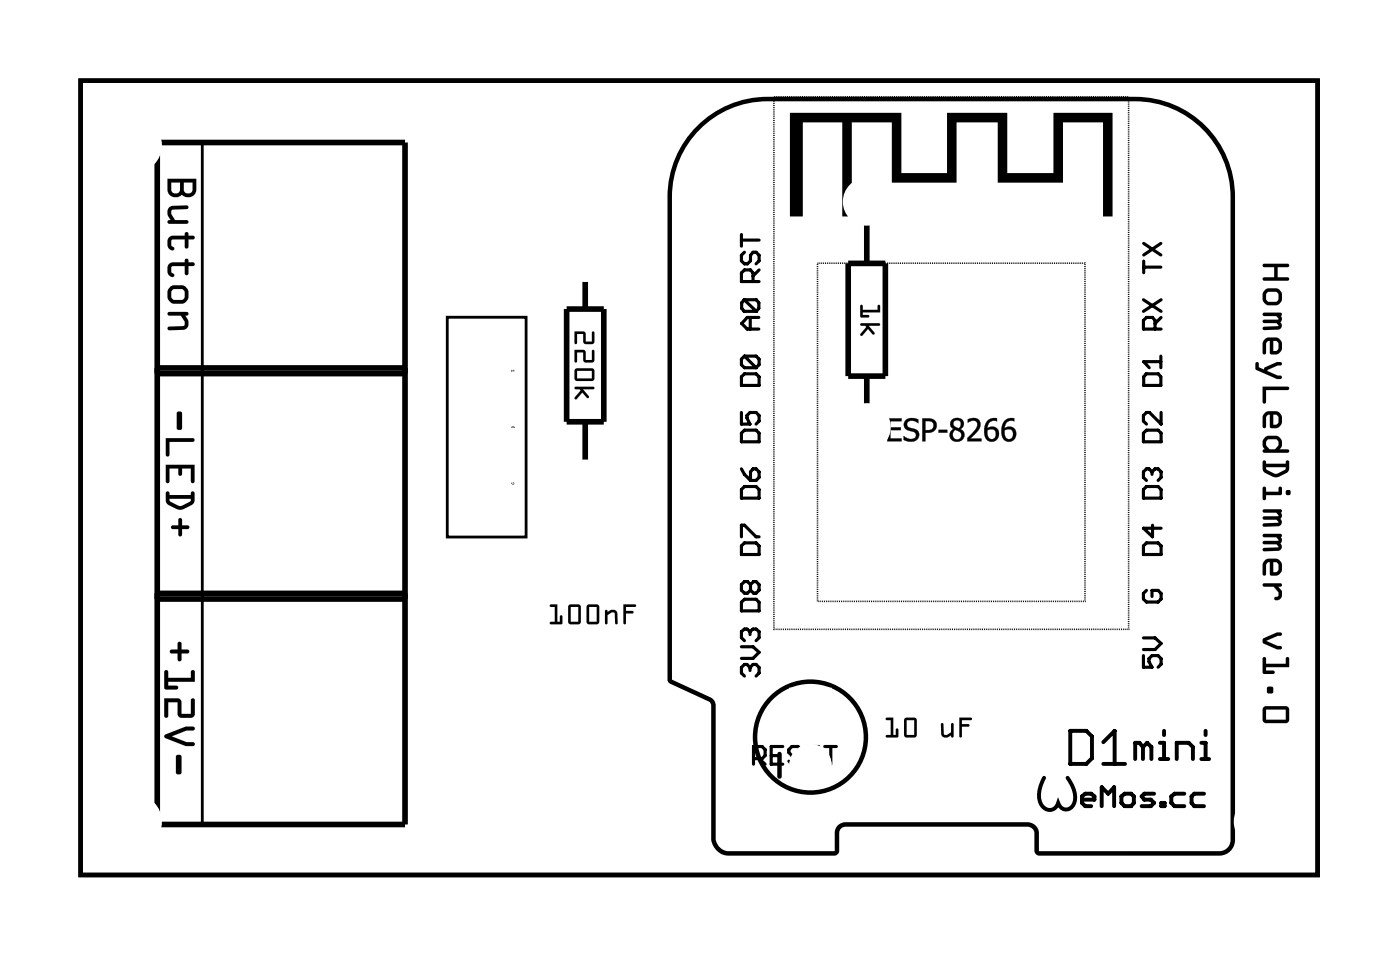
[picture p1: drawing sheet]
<svg xmlns="http://www.w3.org/2000/svg" width="63mm" height="43mm" viewBox="0 0 63 43" stroke-linecap="round" stroke-linejoin="round" font-family="sans-serif">
<g fill="none" stroke="#000" stroke-width=".2">
<path d="M3.6 3.6h55.8v35.8h-55.8zM35.2 34v1"/>
<circle cx="36.6" cy="33.2" r="2.5"/>
</g>
<g fill="#000">
<path d="M23.1 16.7h.1l-.1 .1zM35.6 5.1h5.1v2.7h2v-2.7h2.7v2.7h2.1v-2.7h2.7v4.7h-.4v-4.3h-1.9v2.7h-2.9v-2.7h-1.9v2.7h-2.9v-2.7h-1.8v4.3h-.4v-4.3h-1.8v4.3h-.6zM23.1 21.7l.1 .1z"/>
<path d="M3.6 3.6h55.8v35.8h-55.8zM3.6 3.6v35.8h55.8v-35.8z"/>
<path d="M7.6 8.1h1.3v.5a.37 .37 0 0 1-.3 .3 .37 .37 0 0 1-.4-.1l-.3 .1a.34 .34 0 0 1-.3-.3zM7.7 8.2v.4a.2 .2 0 0 0 .2 .1 .2 .2 0 0 0 .2-.1v-.4zM8.3 8.2v.4a.2 .2 0 0 0 .2 .1 .2 .2 0 0 0 .2-.1v-.4zM7.6 9.4l.2-.1h.7l-.1 .1h-.6l-.1 .1 .2 .4h.5l.1 .2h-.9v-.2h.1l-.1-.3zM7.6 10.7l.7-.1 .1-.1 .1 .1 .3 .1-.1 .1h-.2v.4h-.1h-.1v-.4h-.5l-.1 .2 .2 .2-.1 .1a.33 .33 0 0 1-.3-.2 .33 .33 0 0 1 .1-.4zM7.6 11.9l.7-.1 .1-.1 .1 .1 .3 .1-.1 .1h-.2v.4h-.1h-.1v-.4h-.5l-.1 .2 .2 .2-.1 .1a.33 .33 0 0 1-.3-.2 .33 .33 0 0 1 .1-.4zM7.6 13.3a.47 .47 0 0 1 .9 0 .47 .47 0 0 1-.9 0zM7.8 13.1l-.1 .3 .1 .1h.5v-.3v-.1zM7.6 14.1h.9v.1h-.1a.36 .36 0 0 1 .1 .4 .36 .36 0 0 1-.2 .3h-.7v-.2h.7v-.1l-.1-.4h-.6z"/>
<path d="M7.6 8.1h1.3v.5a.37 .37 0 0 1-.3 .3 .37 .37 0 0 1-.4-.1l-.3 .1a.34 .34 0 0 1-.3-.3zM7.6 8.1v.5a.38 .38 0 0 0 .2 .3 .38 .38 0 0 0 .4-.1 .38 .38 0 0 0 .4 .1 .38 .38 0 0 0 .3-.3v-.5zM7.7 8.2v.4a.2 .2 0 0 0 .2 .1 .2 .2 0 0 0 .2-.1v-.4zM7.7 8.2h.4v.4a.2 .2 0 0 1-.2 .1 .2 .2 0 0 1-.2-.1zM8.3 8.2v.4a.2 .2 0 0 0 .2 .1 .2 .2 0 0 0 .2-.1v-.4zM8.3 8.2h.4v.4a.2 .2 0 0 1-.2 .1 .2 .2 0 0 1-.2-.1zM7.6 9.4l.2-.1h.7v.1l-.7 .1-.1 .1 .2 .3h.5l.1 .2h-.9v-.2h.1l-.1-.3zM7.6 9.4v.2l.1 .3h-.1v.2h.9l-.1-.2h-.5l-.2-.4 .1-.1h.6l.1-.1h-.7zM7.6 10.7l.7-.1 .1-.1 .1 .1 .3 .1-.1 .1h-.2v.4h-.1h-.1v-.4h-.5l-.1 .2 .2 .2-.1 .1a.21 .21 0 0 1-.2-.3zM7.6 10.7a.36 .36 0 0 0 .2 .6l.1-.1-.2-.1 .1-.3h.5v.4h.1h.1v-.4h.2l.1-.1-.3-.1-.1-.1-.1 .1zM7.6 11.9l.7-.1 .1-.1 .1 .1 .3 .1-.1 .1h-.2v.4h-.1h-.1v-.4h-.5l-.1 .2 .2 .2-.1 .1a.21 .21 0 0 1-.2-.3zM7.6 11.9a.36 .36 0 0 0 .2 .6l.1-.1-.2-.1 .1-.3h.5v.4h.1h.1v-.4h.2l.1-.1-.3-.1-.1-.1-.1 .1zM7.6 13.3a.47 .47 0 0 1 .9 0 .47 .47 0 0 1-.9 0zM7.6 13.3a.47 .47 0 0 0 .9 0 .47 .47 0 0 0-.9 0zM7.8 13.1l-.1 .3 .1 .1h.5v-.3v-.1zM7.8 13.1h.5v.1v.3h-.5l-.1-.1zM7.6 14.1h.9v.1h-.1a.37 .37 0 0 1-.1 .7h-.7v-.2h.7v-.2l-.1-.3h-.6zM7.6 14.1v.1h.6l.1 .3v.2h-.7v.2h.7a.3 .3 0 0 0 .2-.5l-.1-.2h.1l-.1-.1z"/>
<path d="M8 18.6h.2v.7l-.1 .1-.1-.1zM7.5 19.7h1.2l.1 .1-.1 .1h-1.1v.6v.1l-.1-.1zM7.5 20.9h1.3v.8h-.2v-.6h-.4v.3h-.1h-.1v-.3h-.4v.6l-.1 .1zM7.5 22.2h.1v.1h1v-.1h.1v.5a.76 .76 0 0 1-1.1 .1l-.1-.2zM7.6 22.5l.1 .1 .4 .2 .5-.3zM7.7 23.7h.3v-.3l.1-.1 .1 .1v.3h.3v.1h-.3v.3l-.1 .1-.1-.1v-.3h-.2z"/>
<path d="M8 18.6h.2v.7l-.1 .1-.1-.1zM8 18.6v.7l.1 .1 .1-.1v-.7zM7.5 19.7h1.2l.1 .1-.1 .1h-1.1v.6v.1l-.1-.1zM7.5 19.7v.8l.1 .1v-.1v-.6h1.1l.1-.1-.1-.1zM7.5 20.9h1.3v.8h-.2v-.6h-.4v.3h-.1h-.1v-.3h-.4v.6l-.1 .1zM7.5 20.9v.9l.1-.1v-.6h.4l.1 .3h.1v-.3h.4v.6h.2v-.8zM7.5 22.2h.1v.1h1v-.1h.1l.1 .4-.5 .3-.3 .1-.5-.3zM7.5 22.2v.5l.5 .3 .3-.1 .5-.3-.1-.4h-.1v.1h-1v-.1zM7.6 22.5l.1 .1 .4 .2 .5-.3zM7.6 22.5h1l-.5 .3-.4-.2zM7.7 23.7h.3v-.3l.1-.1 .1 .1v.3h.3v.1h-.3v.3l-.1 .1-.1-.1v-.3h-.2zM8.1 23.4l-.1 .3h-.2l-.1 .1h.1h.2l.1 .3v.1l.1-.1v-.3h.3v-.1h-.3v-.3z"/>
<path d="M23.1 16.7h.1l-.1 .1zM23.1 16.7v.1l.1-.1z"/>
<path d="M23.1 19.2l.1 .1zM23.1 19.2l.1 .1z"/>
<path d="M23.1 19.2l.1 .1zM23.1 19.2l.1 .1zM23.1 19.2l.1 .1zM23.1 19.2l.1 .1z"/>
<path d="M25.9 14.9l.5 .1v.4h.3v-.4l.1-.1v.5l-.4 .1-.1-.4h-.3v.4h-.1zM25.9 15.8h.5v.4h.3v-.4h.1v.5h-.4l-.1-.4h-.3v.4h-.1zM25.9 16.6h.8l.1 .5-.1 .1h-.7l-.1-.1zM26 16.7v.4h.7v-.4zM25.9 17.4l.9 .1h-.5l.3 .4h-.1l-.2-.2-.3 .3-.1-.1 .3-.3-.3-.1z"/>
<path d="M25.9 14.9l.5 .1v.4h.3v-.4l.1-.1v.5l-.4 .1-.1-.4h-.3v.4h-.1zM25.9 14.9v.6h.1v-.4h.3l.1 .4 .4-.1v-.5l-.1 .1v.4h-.3v-.4zM25.9 15.8h.5v.4h.3v-.4h.1v.5h-.4l-.1-.4h-.3v.4h-.1zM25.9 15.8v.5h.1v-.4h.3l.1 .4h.4v-.5h-.1v.4h-.3v-.4zM25.9 16.6h.8l.1 .5-.1 .1h-.7l-.1-.1zM25.9 16.6v.5l.1 .1h.7l.1-.1-.1-.5zM26 16.7v.4h.7v-.4zM26 16.7h.7v.4h-.7zM25.9 17.4l.9 .1h-.5l.3 .4h-.1l-.2-.2-.3 .3-.1-.1 .3-.3-.3-.1zM25.9 17.4v.1l.3 .1-.3 .3 .1 .1 .3-.3 .2 .2 .1-.1-.3-.3h.5z"/>
<path d="M38.8 13.8h.1v.2h.7v-.2l.1-.1v.4h-.8v.1h.3v.1h-.4zM38.8 14.6h.9l-.5 .1 .3 .3-.1 .1-.2-.3-.3 .3h-.1l.3-.4h-.3z"/>
<path d="M38.8 13.8h.1v.2h.7v-.2l.1-.1v.4h-.8v.1h.3v.1h-.4zM38.8 13.8v.5h.4v-.1h-.3v-.1h.8v-.4l-.1 .1v.2h-.7v-.2zM38.8 14.6h.9l-.5 .1 .3 .3-.1 .1-.2-.3-.3 .3h-.1l.3-.4h-.3zM38.8 14.6v.1h.3l-.3 .3 .1 .1 .3-.3 .2 .3v-.1l-.2-.3 .5-.1z"/>
<path d="M40 18.9h.7v.1h-.5v.3h.4v.1h-.4v.4h.5v.1h-.7zM40 18.9v1h.7v-.1h-.5v-.4h.4v-.1h-.4v-.3h.5v-.1zM40.9 18.9h.1a.27 .27 0 0 1 .3-.1 .27 .27 0 0 1 .1 .3 .23 .23 0 0 0-.3-.2 .23 .23 0 0 0-.1 .4 .35 .35 0 0 1 .4 .3 .35 .35 0 0 1-.3 .4 .35 .35 0 0 1-.3-.4 .27 .27 0 0 0 .3 .2 .27 .27 0 0 0 .2-.3l-.3-.1a.28 .28 0 0 1-.1-.5zM40.9 18.9l-.1 .2v.2l.4 .2a.16 .16 0 0 1 .1 .1 .16 .16 0 0 1-.1 .2l-.4-.1v.1l.1 .1 .5-.1a.29 .29 0 0 0-.1-.5h-.1a.22 .22 0 0 1-.3-.2 .22 .22 0 0 1 .4-.1l.1 .1v-.2h-.1zM41.6 18.9h.5a.31 .31 0 0 1 .1 .5l-.5 .1v.4h-.1zM41.6 18.9v1h.1v-.4l.5-.1a.31 .31 0 0 0 0-.4 .31 .31 0 0 0-.3-.1zM41.7 19v.4l.4-.1-.1-.3zM41.7 19a.25 .25 0 0 1 .4 .2 .25 .25 0 0 1-.4 .2zM42.3 19.4h.4v.1h-.4zM42.3 19.4v.1h.4v-.1zM43 19v.2l.2 .1a.18 .18 0 0 0 .1-.3 .18 .18 0 0 0-.3 0zM43 19.1a.18 .18 0 0 1 .3 0 .18 .18 0 0 1-.3 0zM43 19.6a.2 .2 0 0 0 .4 0 .2 .2 0 0 0-.4 0zM43 19.6a.2 .2 0 0 1 .4 0 .2 .2 0 0 1-.4 0zM42.9 18.9a.3 .3 0 0 1 .5 0 .3 .3 0 0 1-.1 .4 .31 .31 0 0 1 .2 .5 .31 .31 0 0 1-.5 .1l-.1-.1a.29 .29 0 0 1 .1-.5l-.1-.1zM43 18.9a.28 .28 0 0 0 0 .4 .3 .3 0 0 0-.1 .5 .3 .3 0 0 0 .5 0 .3 .3 0 0 0-.1-.5 .28 .28 0 0 0 .1-.4 .28 .28 0 0 0-.4 0zM43.6 18.9a.34 .34 0 0 1 .5 0 .34 .34 0 0 1 .1 .4l-.4 .5h.5v.1h-.7a.34 .34 0 0 1 .3-.4 .35 .35 0 0 0 .1-.5l-.4 .1zM43.7 18.9v.1a.23 .23 0 0 1 .3 0 .23 .23 0 0 1 0 .3l-.4 .4v.2h.7v-.1h-.6l.3-.2a.37 .37 0 0 0 .2-.5 .37 .37 0 0 0-.5-.2zM44.6 18.9l.3-.1 .1 .2a.3 .3 0 0 0-.5 .3 .33 .33 0 0 1 .5 0 .33 .33 0 0 1 0 .5 .32 .32 0 0 1-.5 0 .75 .75 0 0 1 .1-.9zM44.5 19a.51 .51 0 0 0-.1 .5 .51 .51 0 0 0 .4 .4 .36 .36 0 0 0 .1-.6l-.2-.1-.2 .1a.31 .31 0 0 1 .5-.3v-.1l-.1-.1zM44.5 19.4a.21 .21 0 0 0 .1 .3 .21 .21 0 0 0 .3-.2l-.1-.1zM44.5 19.5a.21 .21 0 0 1 .4 0 .21 .21 0 0 1-.4 0zM45.3 18.9l.4-.1v.2a.3 .3 0 0 0-.4 .3 .33 .33 0 0 1 .5 0 .33 .33 0 0 1-.1 .5 .32 .32 0 0 1-.4 0 .75 .75 0 0 1 0-.9zM45.3 19a.51 .51 0 0 0-.2 .5 .51 .51 0 0 0 .5 .4 .36 .36 0 0 0 .1-.6l-.2-.1-.2 .1a.31 .31 0 0 1 .4-.3v-.1l-.1-.1zM45.3 19.4a.21 .21 0 0 0 .1 .3 .21 .21 0 0 0 .3-.2l-.1-.1zM45.3 19.5a.21 .21 0 0 1 .4 0 .21 .21 0 0 1-.4 0z"/>
<path d="M40 18.9h.7v.1h-.5v.3h.4v.1h-.4v.4h.5v.1h-.7zM40.9 18.9h.4h.1v.2a.24 .24 0 0 0-.3-.2 .24 .24 0 0 0-.1 .4 .34 .34 0 0 1 .4 .4 .34 .34 0 0 1-.5 .2l-.1-.1v-.1a.28 .28 0 0 0 .3 .1 .28 .28 0 0 0 .2-.3l-.3-.1a.27 .27 0 0 1-.1-.5zM41.6 18.9h.3a.35 .35 0 0 1 .3 .4 .35 .35 0 0 1-.5 .2v.4h-.1zM41.7 19v.4a.24 .24 0 0 0 .4-.2 .24 .24 0 0 0-.4-.2zM42.3 19.4h.4v.1h-.4zM43 19.1a.17 .17 0 0 0 .3 0 .17 .17 0 0 0-.3 0zM43 19.6a.2 .2 0 0 0 .4 0 .2 .2 0 0 0-.4 0zM42.9 18.9a.29 .29 0 0 1 .5 0 .29 .29 0 0 1-.1 .4 .31 .31 0 0 1 .1 .5 .31 .31 0 0 1-.5 0 .31 .31 0 0 1 .1-.5l-.1-.1zM43.7 18.9a.37 .37 0 0 1 .5 .2 .37 .37 0 0 1-.2 .5l-.2 .2h.5v.1h-.7v-.2l.2-.1a.43 .43 0 0 0 .2-.6h-.3zM44.6 18.9l.3-.1 .1 .2a.31 .31 0 0 0-.5 .3 .33 .33 0 0 1 .5 .1 .33 .33 0 0 1-.2 .5 .33 .33 0 0 1-.4-.3v-.4zM44.5 19.4a.22 .22 0 0 0 0 .3 .22 .22 0 0 0 .3 0 .22 .22 0 0 0 .1-.3l-.2-.1zM45.3 18.9l.4-.1v.2a.31 .31 0 0 0-.4 .3 .33 .33 0 0 1 .5 .1 .33 .33 0 0 1-.2 .5 .33 .33 0 0 1-.4-.3v-.4zM45.3 19.4a.22 .22 0 0 0 0 .3 .22 .22 0 0 0 .3 0 .22 .22 0 0 0 .1-.3l-.2-.1z"/>
<path d="M31.8 5.6a4.3 4.3 0 0 1 2.8-1h16.6a4.3 4.3 0 0 1 4.3 4.3v29l-.1 .2-.1 .2-.3 .1h-8.1l-.1-1.1-.2-.2h-.3h-8.2l-.4 .2-.1 1.1h-4.7l-.3-.1-.2-.2-.1-.3v-6.2l-.2-.2-1.8-.8v-21.7a4.3 4.3 0 0 1 1.5-3.3zM31.2 6a4.5 4.5 0 0 0-1.1 2.9v21.7l.1 .2 1.9 .9v6.2a.83 .83 0 0 0 .8 .7h4.7l.3-.2v-1l.2-.1h8.2l.3 .1 .1 1 .2 .2h8.1a.71 .71 0 0 0 .7-.7v-29a4.5 4.5 0 0 0-4.5-4.5h-16.6a4.5 4.5 0 0 0-3.4 1.6z"/>
<path d="M57 11.9h1.1v.1h-.5v.5h.5v.1h-1.1v-.1h.5v-.5h-.5zM57 13.4a.44 .44 0 0 1 .8 0 .44 .44 0 0 1-.8 0zM57.2 13.2l-.1 .3 .1 .1h.4v-.4zM57 14.1h.8v.7l-.8 .1v-.2h.7l-.1-.1-.6-.1v-.1h.7l-.1-.2h-.6zM57.1 15.3l.1-.1 .5 .1 .1 .2v.3l-.2 .2h-.3v-.6h-.1l-.1 .1v.4l-.1 .1v-.5zM57.4 15.4v.4h.2l.1-.3zM56.6 16.3l.2 .1v.2l.2 .1 .1-.1 .5-.3h.2v.2l-.6 .2 .6 .2v.1l-.2 .1-.9-.4zM56.9 17.4h1.2v.1v.1h-1v.5l-.1 .1-.1-.1zM57.1 18.6l.1-.1 .5 .1 .1 .2v.3l-.2 .2h-.3v-.6h-.1l-.1 .1v.4l-.1 .1v-.5zM57.4 18.7v.4h.2l.1-.3zM57.1 19.7l.1-.1 .5 .1 .1 .2-.1 .4h.4v.1h-1.1v-.1h.1l-.1-.4zM57.2 19.8l-.1 .3 .2 .1h.2l.2-.1-.1-.3zM57 20.8h.1v.1h.9l.1-.1v.4a.7 .7 0 0 1-1 .1l-.1-.1zM57.1 21.1v.1l.4 .2 .5-.3zM57 22h.1v.2h.6v-.2l.1-.1v.4h-.7v.2h-.1zM58 22.2a.12 .12 0 0 1 .2 0 .12 .12 0 0 1-.2 0zM57 23h.8v.7h-.8v-.1l.7-.1-.1-.1h-.6v-.1l.7-.1-.1-.1h-.6zM57 24.1h.8v.7h-.8v-.1l.7-.1-.1-.1h-.6v-.1l.7-.1-.1-.1h-.6zM57.1 25.3l.1-.1h.5l.1 .3v.3l-.2 .1h-.3v-.6h-.1l-.1 .1v.5h-.1v-.5zM57.4 25.3v.5h.2l.1-.4zM57 26.3h.8v.1h-.1l.1 .2a.29 .29 0 0 1 0 .3 .29 .29 0 0 1-.3 .1v-.1h.1l.1-.2-.3-.3h-.4zM57 28.8l.6-.3h.2v.2l-.7 .2 .7 .2v.1l-.2 .1-.6-.3zM57 29.6l.1 .1v.2h.9v-.2l.1-.1v.5h-1v.1h.3l.1 .1-.5 .1zM57.2 31h.2v.2h-.2zM57 31.9l1.1-.1v.2v.5l-.1 .1h-1l-.1-.2zM57.1 32v.4h.9v-.4z"/>
<path d="M57 11.9h1.1v.1h-.5v.5h.5v.1h-1.1v-.1h.5v-.5h-.5zM57 11.9v.1h.5v.5h-.5v.1h1.1v-.1h-.5v-.5h.5v-.1zM57 13.4a.44 .44 0 0 1 .8 0 .44 .44 0 0 1-.8 0zM57 13.4a.44 .44 0 0 0 .8 0 .44 .44 0 0 0-.8 0zM57.2 13.2l-.1 .3 .1 .1h.4v-.4zM57.2 13.2h.4v.4h-.4l-.1-.1zM57 14.1h.8v.3l-.1 .1a.19 .19 0 0 1 .1 .2 .19 .19 0 0 1-.2 .2h-.6v-.2h.7l-.1-.1-.6-.1v-.1h.7l-.1-.2h-.6zM57 14.1v.1h.6l.1 .2h-.7v.2h.6l.1 .1h-.7v.2h.6a.19 .19 0 0 0 .2-.2 .19 .19 0 0 0-.1-.2l.1-.1v-.3zM57.1 15.3l.1-.1 .5 .1 .1 .2v.3l-.2 .2h-.3v-.6h-.1l-.1 .1v.4l-.1 .1-.1-.5zM57.1 15.3l-.1 .2v.5l.1-.1v-.4l.1-.1h.1v.6h.3l.2-.2v-.3l-.1-.2-.5-.1zM57.4 15.4v.4h.2l.1-.3zM57.4 15.4l.3 .1-.1 .3h-.2zM56.6 16.3l.2 .1v.2l.2 .1 .1-.1 .5-.3h.2v.2l-.6 .2 .6 .2v.1l-.2 .1-.9-.4zM56.6 16.3l.1 .4 .9 .4 .2-.1v-.1l-.6-.2 .6-.2v-.2h-.2l-.5 .3-.1 .1-.2-.1v-.2zM56.9 17.4h1.2l.1 .1-.1 .1h-1v.5l-.1 .1-.1-.1zM56.9 17.4l.1 .7v.1l.1-.1v-.5h1v-.1v-.1zM57.1 18.6l.1-.1 .5 .1 .1 .2v.3l-.2 .2h-.3v-.6h-.1l-.1 .1v.4l-.1 .1-.1-.5zM57.1 18.6l-.1 .2v.5l.1-.1v-.4l.1-.1h.1v.6h.3l.2-.2v-.3l-.1-.2-.5-.1zM57.4 18.7v.4h.2l.1-.3zM57.4 18.7l.3 .1-.1 .3h-.2zM57.1 19.7l.1-.1 .5 .1 .1 .2-.1 .4h.4v.1h-1.1v-.1l.1-.1-.2-.3zM57.1 19.7l-.1 .2 .1 .4h-.1v.1h1.1v-.1h-.4l.1-.4-.1-.2-.5-.1zM57.2 19.8l-.1 .3 .2 .1h.2l.2-.1-.1-.3zM57.2 19.8h.4l.1 .3-.2 .1h-.2l-.2-.1zM57 20.8h.1v.1h.9l.1-.1v.4l-.4 .3h-.2l-.5-.3zM57 20.8v.4l.5 .3h.2l.4-.3v-.4l-.1 .1h-.9v-.1zM57.1 21.1v.1l.4 .2 .5-.3zM57.1 21.1h.9l-.5 .3-.4-.2zM57 22h.1v.2h.6v-.2l.1-.1v.4h-.7v.2h-.1zM57 22v.5h.1v-.2h.7v-.4l-.1 .1v.2h-.6v-.2zM58 22.2a.12 .12 0 0 1 .2 0 .12 .12 0 0 1-.2 0zM58 22.2a.12 .12 0 0 0 .2 0 .12 .12 0 0 0-.2 0zM57 23h.8v.2l-.1 .2a.19 .19 0 0 1 .1 .2 .19 .19 0 0 1-.2 .1h-.6v-.1l.7-.1-.1-.1h-.6v-.1l.7-.1-.1-.1h-.6zM57 23v.1h.6l.1 .1-.7 .1v.1h.6l.1 .1-.7 .1v.1h.6a.19 .19 0 0 0 .2-.1 .19 .19 0 0 0-.1-.2l.1-.2v-.2zM57 24.1h.8v.2l-.1 .2a.19 .19 0 0 1 .1 .2 .19 .19 0 0 1-.2 .1h-.6v-.1l.7-.1-.1-.1h-.6v-.1l.7-.1-.1-.1h-.6zM57 24.1v.1h.6l.1 .1-.7 .1v.1h.6l.1 .1-.7 .1v.1h.6a.19 .19 0 0 0 .2-.1 .19 .19 0 0 0-.1-.2l.1-.2v-.2zM57.1 25.3l.1-.1h.5l.1 .3v.3l-.2 .1h-.3v-.6h-.1l-.1 .1v.5h-.1l-.1-.5zM57.1 25.3l-.1 .1v.5h.1v-.5l.1-.1h.1v.6h.3l.2-.1v-.3l-.1-.3h-.5zM57.4 25.3v.5h.2l.1-.4zM57.4 25.3l.3 .1-.1 .4h-.2zM57 26.3h.8v.1h-.1l.1 .2a.29 .29 0 0 1 0 .3 .29 .29 0 0 1-.3 .1v-.1h.1l.1-.2-.3-.3h-.4zM57 26.3v.1h.4l.3 .3v.2l-.2 .1a.21 .21 0 0 0 .2 0 .21 .21 0 0 0 .1-.2v-.2l-.1-.2h.1v-.1zM57 28.8l.6-.3h.2v.2l-.7 .2 .7 .2v.1l-.2 .1-.6-.3zM57 28.8v.2l.6 .3 .2-.1v-.1l-.7-.2 .7-.3v-.1h-.2zM57 29.6l.1 .1v.2h.9v-.2l.1-.1 .1 .5h-1.1v.1h.3l.1 .1-.5 .1zM57 29.6v.8l.5-.1-.1-.1h-.3v-.1h1v-.5l-.1 .1v.2h-.9v-.2zM57.2 31h.2v.2h-.2zM57.2 31v.2h.2v-.2zM57 31.9l1.1-.1 .1 .2-.1 .5-.1 .1h-1l-.1-.2zM57 31.9v.5v.2h1l.1-.1v-.5v-.2zM57.1 32v.4h.9v-.4zM57.1 32h.9v.4h-.9z"/>
<path d="M7.7 29.3h.3v-.3l.2-.1v.4h.3v.1l-.3 .1v.2a.09 .09 0 0 1-.1 .1 .09 .09 0 0 1-.1-.1v-.2l-.3-.1zM7.7 29.3v.1l.3 .1v.2l.1 .1 .1-.1v-.2l.3-.1v-.1h-.3v-.3l-.1-.1-.1 .1v.3zM7.4 30.2l.2 .1v.2h1v-.2l.2-.1v.5h-1.2v.2h.3a.09 .09 0 0 1 .1 .1 .09 .09 0 0 1-.1 .1l-.5-.1zM7.4 30.2l.1 .9 .5-.1v-.1h-.4v-.2h1.2l-.1-.5-.1 .1v.2h-1v-.2zM7.4 31.5h.7l.1 .7h.4v-.7h.2v.7l-.1 .1h-.6l-.1-.7h-.4v.7a.09 .09 0 0 1-.1 .1 .09 .09 0 0 1-.1-.1zM7.4 31.5l.1 .8h.1v-.7h.4v.6l.1 .1 .5 .1 .2-.2-.1-.7-.1 .1v.6h-.4l-.1-.7zM7.4 33.1l1-.4h.3v.2h-.3l-.7 .3 .7 .2 .3 .1 .1 .1h-.4l-.9-.3zM7.4 33.1l.1 .2 .9 .3h.4l-.1-.1-.3-.1-.7-.2 .7-.3h.3v-.1l-.3-.1zM8 34h.1l.1 .1v.7l-.1 .1-.2-.1zM8 34l-.1 .8 .2 .1 .1-.1v-.7l-.1-.1z"/>
<path d="M8 28.9l.2 .1v.3h.3v.1l-.3 .1v.2l-.1 .1-.1-.1v-.2l-.3-.1v-.1h.3zM7.4 30.2l.2 .1v.2h1v-.2l.1-.1 .1 .5h-1.2v.2h.4v.1l-.5 .1zM7.4 31.5h.7l.1 .7h.4v-.6l.1-.1 .1 .7-.2 .2-.5-.1-.1-.1v-.6h-.4v.7h-.1zM7.4 33.1l1-.4 .3 .1v.1h-.3l-.7 .3 .7 .2 .3 .1 .1 .1h-.4l-.9-.3zM8 34h.1l.1 .1v.7l-.1 .1-.2-.1z"/>
<path d="M23.1 21.7l.1 .1zM23.1 21.7l.1 .1z"/>
<path d="M24.8 27.3l.3-.1v.8h.2v-.2v-.1v.4h-.5v-.1h.2v-.6h-.2zM24.8 27.3l.2 .1v.6h-.2v.1h.5v-.4v.1v.2h-.2v-.8zM25.7 27.3l.4-.1 .1 .1v.7l-.1 .1h-.5zM25.7 27.3l-.1 .8h.5l.1-.1v-.7l-.1-.1zM25.7 27.4v.6h.4v-.6zM25.7 27.4h.4v.6h-.4zM26.5 27.3l.4-.1 .1 .1v.7v.1h-.5zM26.5 27.3v.8h.5v-.1v-.7l-.1-.1zM26.6 27.4v.6h.3v-.6zM26.6 27.4h.3v.6h-.3zM27.3 27.5l.1 .1a.26 .26 0 0 1 .4 0v.5h-.1v-.5h-.1l-.2 .1v.4h-.1zM27.3 27.5v.6h.1v-.4l.2-.1h.1l.1 .5v-.5a.21 .21 0 0 0-.3-.1l-.1 .1zM28.1 27.2l.6 .1-.5 .1v.1l.4 .1h-.4v.5zM28.1 27.2l.1 .9v-.5h.4l-.4-.1v-.1l.5-.1z"/>
<path d="M24.8 27.3l.3-.1v.8h.2v-.2v-.1v.4h-.5v-.1h.2v-.6l-.2-.1zM25.7 27.3l.4-.1 .1 .1v.7l-.1 .1h-.5zM25.7 27.4v.6h.4v-.6zM26.5 27.3l.4-.1 .1 .1v.7v.1h-.5zM26.6 27.4v.6h.3v-.6zM27.3 27.5l.1 .1a.25 .25 0 0 1 .2-.1 .25 .25 0 0 1 .2 .1v.5h-.1v-.5h-.1l-.2 .1v.4h-.1zM28.1 27.2l.6 .1-.5 .1v.1l.4 .1h-.4v.5z"/>
<path d="M40 32.4l.3-.1v.8h.1v-.2l.1-.1v.4h-.5v-.1h.2v-.6h-.2zM40 32.4v.1h.2v.6h-.2v.1h.5v-.4l-.1 .1v.2h-.1v-.8zM40.8 32.4l.4-.1 .1 .1 .1 .7-.1 .1h-.5zM40.8 32.4v.8h.5l.1-.1-.1-.7-.1-.1zM40.9 32.5v.6h.3v-.6zM40.9 32.5h.3v.6h-.3zM42.5 32.6h.1v.5h.1l.2-.1v-.4h.1v.6l-.1-.1a.26 .26 0 0 1-.4 0zM42.5 32.6v.5a.21 .21 0 0 0 .3 .1l.1-.1v.1h.1v-.6h-.1v.4l-.3 .1-.1-.5zM43.3 32.3l.5 .1-.4 .1v.1l.3 .1-.3 .1-.1 .4zM43.3 32.3v.9l.1-.5h.3l-.3-.1v-.1l.4-.1z"/>
<path d="M40 32.4l.3-.1v.8h.1v-.2l.1-.1v.4h-.5v-.1h.2v-.6h-.2zM40.8 32.4l.4-.1 .1 .1 .1 .7-.1 .1h-.5zM40.9 32.5v.6h.3v-.6zM42.5 32.6h.1v.5l.3-.1v-.4h.1v.6l-.1-.1a.25 .25 0 0 1-.2 .1 .25 .25 0 0 1-.2-.1zM43.3 32.3l.5 .1-.4 .1v.1l.3 .1-.3 .1-.1 .4z"/>
</g>
<path d="M34.9 4.4h16v24h-16zM36.9 11.9h12v15.2h-12z" fill="none" stroke="#000" stroke-width=".07"/>
<g fill="none" stroke="#000" stroke-width=".14">
<path d="M33.4 10.6v.5M33.4 18.6v.5h.4l-.1-.4 .1-.1h.3l.1 .1v.3l-.1 .1M33.4 10.8h.8M33.6 13.5h.5l.1 .1v.3l-.1 .1M33.6 13.5l-.1 .1v.3l.1 .1h.5M33.6 13.5l.5 .5M33.6 11.4l-.2 .1v.3l.2 .1h.1l.2-.1v-.3l.1-.1h.1l.1 .1v.3l-.1 .1M33.6 16l-.2 .2v.2l.2 .2h.5M33.6 16.8h.5l.1 .2v.4h-.8v-.4zM33.6 19.4h.5l.1 .1v.4h-.8v-.4zM33.6 16h.5l.1 .2v.2l-.1 .2M33.6 16l.5 .6"/>
<path d="M33.8 14.3v.5M34.2 14.3h-.5l-.2 .3 .2 .2h.5M34.2 12.7h-.8v-.4l.2-.1h.3l.1 .1v.4M34.2 12.2l-.2 .2M51.6 13.5l.8 .5M51.6 12h.8M51.6 11.8v.5M51.6 11l.8 .5M51.7 16.8h.5l.2 .2v.4h-.8v-.4zM51.7 19.4h.5l.2 .1v.4h-.8v-.4zM52.1 14.8v-.4l-.1-.1h-.3l-.1 .1v.4h.8M52.4 16v.6"/>
<path d="M52.4 16.3h-.8l.2 .3M52.4 11l-.8 .5M52.4 14.3l-.3 .3M52.4 13.5l-.8 .5M52.4 18.6v.5l-.6-.5h-.1l-.1 .1v.3l.1 .1M33.4 24.2v-.5h.2l.5 .5h.1M33.4 27.1l.2-.1h.5l.1 .1v.4h-.8zM33.4 21.1l.5 .6M33.4 29.1h.6l.2 .3-.2 .3h-.6M33.6 21.9h.5l.1 .2v.4h-.8v-.4zM33.6 24.5h.5l.1 .1v.4h-.8v-.4zM33.8 28.5l-.1-.2-.3 .2v.2l.2 .2"/>
<path d="M33.8 30.1l-.1-.2-.3 .2v.2l.2 .2M33.8 28.5v.1M33.8 30.1v.1M33.8 28.5l.2-.2 .2 .2v.2l-.1 .2M33.8 30.1l.2-.2h.1l.1 .2v.2l-.1 .2M33.9 26.3v.3M33.9 26.3l.2-.1 .1 .1v.3l-.1 .1-.2-.1M33.9 26.3l-.2-.1h-.1l-.2 .1v.3l.2 .1h.1l.2-.1M34 21.1h.1l.1 .2v.2l-.1 .2h-.2v-.4zM34 34.2h.4l.1-.1v-.3l-.1-.2h-.4v.8M34.2 34.2l.3 .2M34.8 34.1h.3"/>
<path d="M35.3 33.6h-.5v.8h.5M36.1 33.8l-.1-.2h-.3l-.1 .2v.1l.1 .2h.3l.1 .1-.1 .2h-.3l-.1-.1M36.4 34.1h.3M36.9 33.6h-.5v.8h.5M37.2 33.6h.5M37.5 33.6v.8M51.6 22.1l.1-.2h.5l.2 .2v.4h-.8zM51.6 24.6l.1-.1h.5l.2 .1v.4h-.8zM51.6 29.5v.6h.4l-.2-.3M51.6 28.7h.5l.3 .3-.3 .3h-.5M51.7 26.6l-.1 .1v.3l.1 .1h.5l.2-.1v-.3l-.2-.1h-.2v.3M51.8 21.1l-.2 .2v.2l.1 .2"/>
<path d="M51.8 29.8v-.1l.2-.2h.2l.2 .2v.2l-.2 .2M51.8 21.1l.2 .2M52 21.3l.1-.2h.1l.2 .2v.2l-.2 .2M52 21.3v.1M52 23.7v.5l-.4-.4h.8"/>
</g>
<g fill="none" stroke="#000" stroke-width=".18">
<path d="M47.1 35.1l-.2 .6v.4l.2 .3 .2 .1 .3-.1 .1-.2 .2 .2 .2 .1 .3-.2 .1-.2-.1-.5-.2-.5M48.3 32.9h.7l.3 .3v1l-.3 .2h-.7zM48.8 36h.6v-.1l-.2-.1h-.2l-.2 .1v.3l.2 .1h.2M49.8 34.4h.9M49.8 33.4l.5-.5v1.5M50.3 36.3v-.8l-.3 .3-.3-.3v.8M50.6 35.9l.1-.1h.3l.1 .1v.3l-.1 .1h-.3l-.1-.1zM51.6 33.7l-.2-.2h-.2v.7M51.6 33.7v.5M51.6 33.7l.1-.2 .2 .2v.5M52.1 35.8h-.5l-.1 .1 .1 .1h.3l.2 .2-.2 .1h-.4M52.3 33.5h.2v.7"/>
<path d="M52.3 34.2h.4M52.4 36.2h.1v.1h-.1zM52.5 32.9v.2M53.1 34.2v-.7h.5l.2 .2v.5M53.4 35.8h-.4l-.2 .1v.3l.2 .1h.4M54.2 33.5h.2v.7M54.2 34.2h.3M54.3 35.8h-.4l-.2 .1v.3l.2 .1h.4M54.4 32.9v.2"/>
</g>
<path d="M7.1 6.4h11.2v30.8h-11.2zM7.1 16.8h11.2M7.1 16.6h11.2M25.6 13.9h1.6v5.1h-1.6zM26.4 12.6v1.3M26.4 19v1.8M38.3 11.9h1.6v5.1h-1.6zM39.1 10v1.9M39.1 17v1.3M7.1 27h11.2M7.1 26.7h11.2" fill="none" stroke="#000" stroke-width=".25"/>
<path d="M9.1 6.4v30.8M20.2 14.3h3.5v9.9h-3.5z" fill="none" stroke="#000" stroke-width=".13"/>
<circle cx="31.5" cy="11.6" r=".72" fill="#fff"/>
<circle cx="31.5" cy="11.6" r=".72" fill="none" stroke="#fff" stroke-width=".78" stroke-linecap="butt"/>
<circle cx="31.5" cy="14.2" r=".72" fill="#fff"/>
<circle cx="31.5" cy="14.2" r=".72" fill="none" stroke="#fff" stroke-width=".78" stroke-linecap="butt"/>
<circle cx="31.5" cy="16.7" r=".72" fill="#fff"/>
<circle cx="31.5" cy="16.7" r=".72" fill="none" stroke="#fff" stroke-width=".78" stroke-linecap="butt"/>
<circle cx="31.5" cy="19.2" r=".72" fill="#fff"/>
<circle cx="31.5" cy="19.2" r=".72" fill="none" stroke="#fff" stroke-width=".78" stroke-linecap="butt"/>
<circle cx="31.5" cy="21.8" r=".72" fill="#fff"/>
<circle cx="31.5" cy="21.8" r=".72" fill="none" stroke="#fff" stroke-width=".78" stroke-linecap="butt"/>
<circle cx="31.5" cy="24.3" r=".72" fill="#fff"/>
<circle cx="31.5" cy="24.3" r=".72" fill="none" stroke="#fff" stroke-width=".78" stroke-linecap="butt"/>
<circle cx="31.5" cy="26.9" r=".72" fill="#fff"/>
<circle cx="31.5" cy="26.9" r=".72" fill="none" stroke="#fff" stroke-width=".78" stroke-linecap="butt"/>
<circle cx="31.5" cy="29.4" r=".72" fill="#fff"/>
<circle cx="31.5" cy="29.4" r=".72" fill="none" stroke="#fff" stroke-width=".78" stroke-linecap="butt"/>
<circle cx="54.3" cy="29.4" r=".72" fill="#fff"/>
<circle cx="54.3" cy="29.4" r=".72" fill="none" stroke="#fff" stroke-width=".78" stroke-linecap="butt"/>
<circle cx="54.3" cy="26.9" r=".72" fill="#fff"/>
<circle cx="54.3" cy="26.9" r=".72" fill="none" stroke="#fff" stroke-width=".78" stroke-linecap="butt"/>
<circle cx="54.3" cy="24.3" r=".72" fill="#fff"/>
<circle cx="54.3" cy="24.3" r=".72" fill="none" stroke="#fff" stroke-width=".78" stroke-linecap="butt"/>
<circle cx="54.3" cy="21.8" r=".72" fill="#fff"/>
<circle cx="54.3" cy="21.8" r=".72" fill="none" stroke="#fff" stroke-width=".78" stroke-linecap="butt"/>
<circle cx="54.3" cy="19.2" r=".72" fill="#fff"/>
<circle cx="54.3" cy="19.2" r=".72" fill="none" stroke="#fff" stroke-width=".78" stroke-linecap="butt"/>
<circle cx="54.3" cy="16.7" r=".72" fill="#fff"/>
<circle cx="54.3" cy="16.7" r=".72" fill="none" stroke="#fff" stroke-width=".78" stroke-linecap="butt"/>
<circle cx="54.3" cy="14.2" r=".72" fill="#fff"/>
<circle cx="54.3" cy="14.2" r=".72" fill="none" stroke="#fff" stroke-width=".78" stroke-linecap="butt"/>
<circle cx="54.3" cy="11.6" r=".72" fill="#fff"/>
<circle cx="54.3" cy="11.6" r=".72" fill="none" stroke="#fff" stroke-width=".78" stroke-linecap="butt"/>
<circle cx="26.4" cy="29.4" r=".59" fill="#fff"/>
<circle cx="26.4" cy="29.4" r=".59" fill="none" stroke="#fff" stroke-width=".73" stroke-linecap="butt"/>
<circle cx="26.4" cy="34.4" r=".59" fill="#fff"/>
<circle cx="26.4" cy="34.4" r=".59" fill="none" stroke="#fff" stroke-width=".73" stroke-linecap="butt"/>
<circle cx="26.4" cy="29.4" r=".59" fill="#fff"/>
<circle cx="26.4" cy="29.4" r=".59" fill="none" stroke="#fff" stroke-width=".73" stroke-linecap="butt"/>
<circle cx="26.4" cy="34.4" r=".59" fill="#fff"/>
<circle cx="26.4" cy="34.4" r=".59" fill="none" stroke="#fff" stroke-width=".73" stroke-linecap="butt"/>
<circle cx="26.4" cy="29.4" r=".59" fill="#fff"/>
<circle cx="26.4" cy="29.4" r=".59" fill="none" stroke="#fff" stroke-width=".73" stroke-linecap="butt"/>
<circle cx="26.4" cy="34.4" r=".59" fill="#fff"/>
<circle cx="26.4" cy="34.4" r=".59" fill="none" stroke="#fff" stroke-width=".73" stroke-linecap="butt"/>
<circle cx="39.1" cy="9.1" r=".7" fill="#fff"/>
<circle cx="39.1" cy="9.1" r=".7" fill="none" stroke="#fff" stroke-width=".76" stroke-linecap="butt"/>
<circle cx="39.1" cy="19.2" r=".7" fill="#fff"/>
<circle cx="39.1" cy="19.2" r=".7" fill="none" stroke="#fff" stroke-width=".76" stroke-linecap="butt"/>
<circle cx="26.4" cy="21.8" r=".7" fill="#fff"/>
<circle cx="26.4" cy="21.8" r=".7" fill="none" stroke="#fff" stroke-width=".76" stroke-linecap="butt"/>
<circle cx="26.4" cy="11.6" r=".7" fill="#fff"/>
<circle cx="26.4" cy="11.6" r=".7" fill="none" stroke="#fff" stroke-width=".76" stroke-linecap="butt"/>
<circle cx="36.6" cy="31.9" r=".59" fill="#fff"/>
<circle cx="36.6" cy="31.9" r=".59" fill="none" stroke="#fff" stroke-width=".73" stroke-linecap="butt"/>
<path d="M35.7 31.1h1.7v1.7h-1.7zM36.2 31.9a.35 .35 0 0 0 .7 0 .35 .35 0 0 0-.7 0z" fill="#fff"/>
<g fill="none" stroke="#fff" stroke-width=".25">
<path d="M35.7 31.1h1.7v1.7h-1.7z"/>
<circle cx="36.6" cy="31.9" r=".35"/>
</g>
<circle cx="36.6" cy="34.5" r=".59" fill="#fff"/>
<circle cx="36.6" cy="34.5" r=".59" fill="none" stroke="#fff" stroke-width=".73" stroke-linecap="butt"/>
<circle cx="36.6" cy="31.9" r=".59" fill="#fff"/>
<circle cx="36.6" cy="31.9" r=".59" fill="none" stroke="#fff" stroke-width=".73" stroke-linecap="butt"/>
<path d="M35.7 31.1h1.7v1.7h-1.7zM36.2 31.9a.35 .35 0 0 0 .7 0 .35 .35 0 0 0-.7 0z" fill="#fff"/>
<g fill="none" stroke="#fff" stroke-width=".25">
<path d="M35.7 31.1h1.7v1.7h-1.7z"/>
<circle cx="36.6" cy="31.9" r=".35"/>
</g>
<circle cx="36.6" cy="34.5" r=".59" fill="#fff"/>
<circle cx="36.6" cy="34.5" r=".59" fill="none" stroke="#fff" stroke-width=".73" stroke-linecap="butt"/>
<circle cx="6.1" cy="6.5" r="1.1" fill="#fff"/>
<circle cx="6.1" cy="6.5" r="1.1" fill="none" stroke="#fff" stroke-width=".25"/>
<circle cx="6.1" cy="37" r="1.1" fill="#fff"/>
<circle cx="6.1" cy="37" r="1.1" fill="none" stroke="#fff" stroke-width=".25"/>
<circle cx="56.9" cy="37" r="1.1" fill="#fff"/>
<circle cx="56.9" cy="37" r="1.1" fill="none" stroke="#fff" stroke-width=".25"/>
<circle cx="56.9" cy="6.5" r="1.1" fill="#fff"/>
<circle cx="56.9" cy="6.5" r="1.1" fill="none" stroke="#fff" stroke-width=".25"/>
<path d="M20.5 33.7h1.6v1.6h-1.6z" fill="#fff"/>
<path d="M20.5 33.7h1.6v1.6h-1.6z" fill="none" stroke="#fff" stroke-width=".76" stroke-linecap="butt"/>
<circle cx="21.3" cy="34.5" r=".79" fill="#fff"/>
<circle cx="21.3" cy="34.5" r=".79" fill="none" stroke="#fff" stroke-width=".76" stroke-linecap="butt"/>
<circle cx="21.3" cy="31.9" r=".79" fill="#fff"/>
<circle cx="21.3" cy="31.9" r=".79" fill="none" stroke="#fff" stroke-width=".76" stroke-linecap="butt"/>
<circle cx="21.3" cy="29.4" r=".79" fill="#fff"/>
<circle cx="21.3" cy="29.4" r=".79" fill="none" stroke="#fff" stroke-width=".76" stroke-linecap="butt"/>
<circle cx="21.3" cy="21.8" r=".64" fill="#fff"/>
<circle cx="21.3" cy="21.8" r=".64" fill="none" stroke="#fff" stroke-width=".76"/>
<circle cx="21.3" cy="19.2" r=".64" fill="#fff"/>
<circle cx="21.3" cy="19.2" r=".64" fill="none" stroke="#fff" stroke-width=".76"/>
<circle cx="21.3" cy="16.7" r=".64" fill="#fff"/>
<circle cx="21.3" cy="16.7" r=".64" fill="none" stroke="#fff" stroke-width=".76"/>
<path d="M12.9 13.4h1.6v1.6h-1.6z" fill="#fff"/>
<path d="M12.9 13.4h1.6v1.6h-1.6z" fill="none" stroke="#fff" stroke-width=".76" stroke-linecap="butt"/>
<circle cx="13.7" cy="14.2" r=".8" fill="#fff"/>
<circle cx="13.7" cy="14.2" r=".8" fill="none" stroke="#fff" stroke-width=".76" stroke-linecap="butt"/>
<circle cx="13.7" cy="9.1" r=".8" fill="#fff"/>
<circle cx="13.7" cy="9.1" r=".8" fill="none" stroke="#fff" stroke-width=".76" stroke-linecap="butt"/>
<path d="M12.9 23.5h1.6v1.6h-1.6z" fill="#fff"/>
<path d="M12.9 23.5h1.6v1.6h-1.6z" fill="none" stroke="#fff" stroke-width=".76" stroke-linecap="butt"/>
<circle cx="13.7" cy="24.3" r=".8" fill="#fff"/>
<circle cx="13.7" cy="24.3" r=".8" fill="none" stroke="#fff" stroke-width=".76" stroke-linecap="butt"/>
<circle cx="13.7" cy="19.2" r=".8" fill="#fff"/>
<circle cx="13.7" cy="19.2" r=".8" fill="none" stroke="#fff" stroke-width=".76" stroke-linecap="butt"/>
<path d="M12.9 33.7h1.6v1.6h-1.6z" fill="#fff"/>
<path d="M12.9 33.7h1.6v1.6h-1.6z" fill="none" stroke="#fff" stroke-width=".76" stroke-linecap="butt"/>
<circle cx="13.7" cy="34.5" r=".8" fill="#fff"/>
<circle cx="13.7" cy="34.5" r=".8" fill="none" stroke="#fff" stroke-width=".76" stroke-linecap="butt"/>
<circle cx="13.7" cy="29.4" r=".8" fill="#fff"/>
<circle cx="13.7" cy="29.4" r=".8" fill="none" stroke="#fff" stroke-width=".76" stroke-linecap="butt"/>
</svg>
